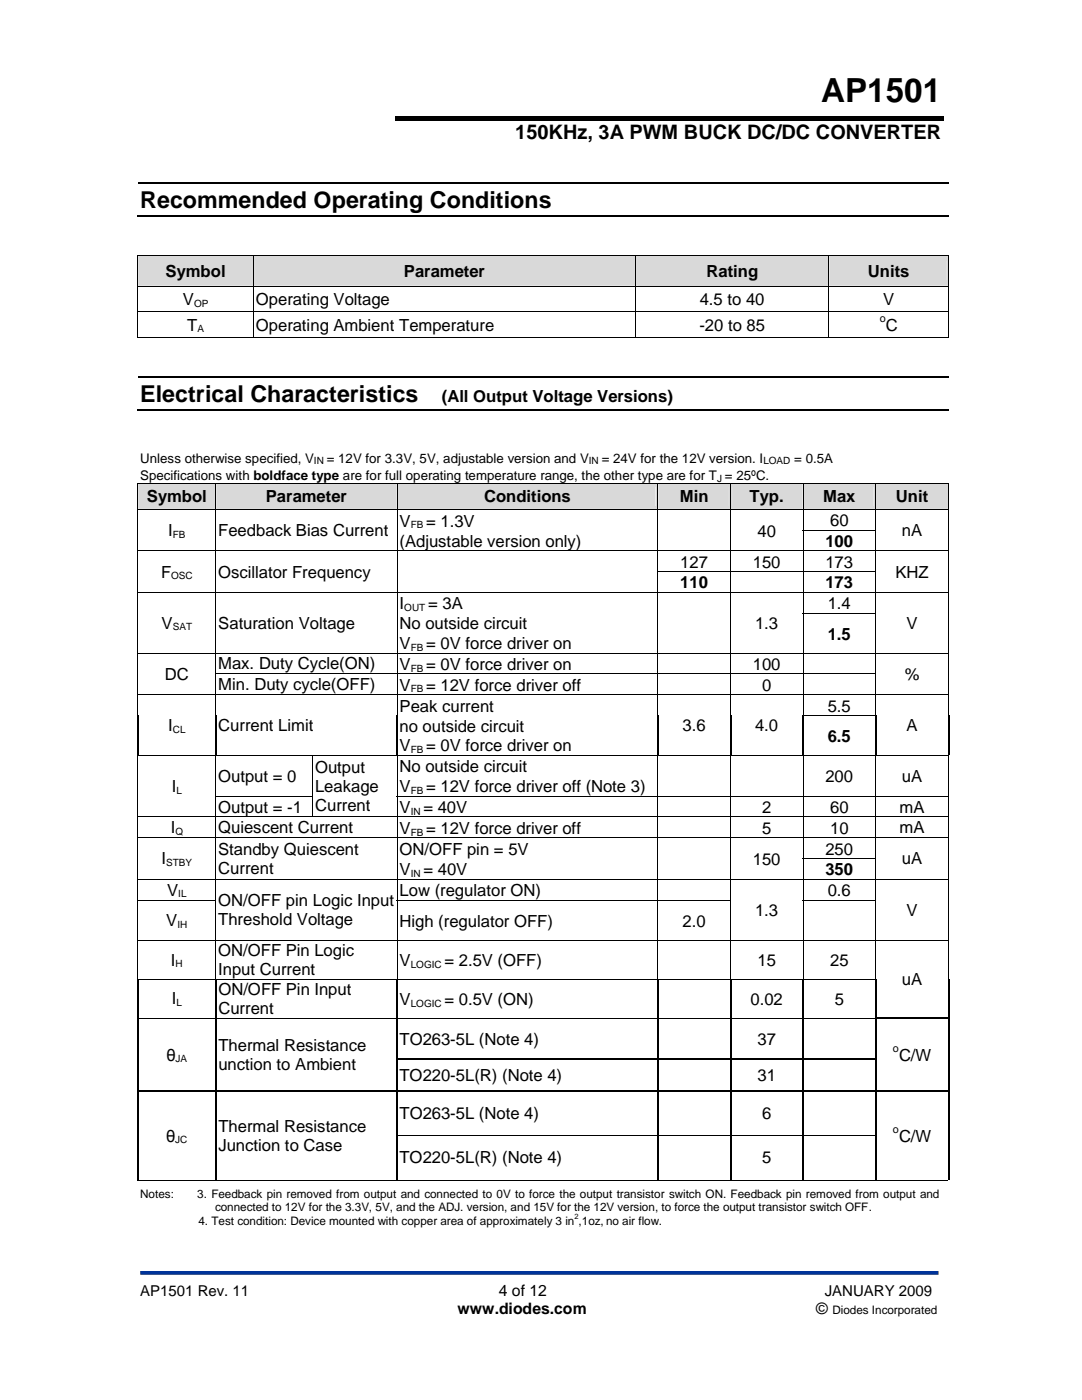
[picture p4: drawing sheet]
<svg xmlns="http://www.w3.org/2000/svg" width="216mm" height="279mm" viewBox="0 0 216 279" stroke-linecap="round" stroke-linejoin="round" font-family="sans-serif">
<defs><g id="words">
<text font-size="6.6" x="163.8" y="20.4">AP1501</text>
<g font-size="4.6">
<text x="28" y="41.5">Recommended Operating Conditions</text>
<text x="28" y="80.2">Electrical Characteristics</text>
</g>
<text font-size="4" x="102.8" y="27.8">150KHz, 3A PWM BUCK DC/DC CONVERTER</text>
<g font-size="3.3">
<text x="33" y="55.2">Symbol</text>
<text x="80.6" y="55.2">Parameter</text>
<text x="140.9" y="55.3">Rating</text>
<text x="173.2" y="55.2">Units</text>
<text x="36.5" y="60.8">V</text>
<text x="37.4" y="66">T</text>
<text x="51.1" y="60.8">Operating Voltage</text>
<text x="51.1" y="66">Operating Ambient Temperature</text>
<text x="139.6" y="66">-20 to 85</text>
<text x="139.6" y="60.8">4.5 to 40</text>
<text x="176.2" y="60.8">V</text>
<text x="176.7" y="66">C</text>
<text x="88.2" y="80.2">(All Output Voltage Versions)</text>
<text x="29.3" y="100.2">Symbol</text>
<text x="53" y="100.2">Parameter</text>
<text x="96.6" y="100.2">Conditions</text>
<text x="135.7" y="100.2">Min</text>
<text x="149.6" y="100.2">Typ.</text>
<text x="164.3" y="100.2">Max</text>
<text x="178.8" y="100.2">Unit</text>
<text x="33.6" y="107">I</text>
<text x="43.6" y="107">Feedback Bias Current</text>
<text x="79.7" y="105.1">V</text>
<text x="85" y="105.1">= 1.3V</text>
<text x="151.2" y="107.1">40</text>
<text x="165.7" y="105">60</text>
<text x="180" y="107">nA</text>
<text x="79.7" y="109.1">(Adjustable version only)</text>
<text x="135.7" y="113.3">127</text>
<text x="150.2" y="113.3">150</text>
<text x="164.7" y="113.3">173</text>
<text x="164.7" y="109.1">100</text>
<text x="32.1" y="115.3">F</text>
<text x="43.6" y="115.3">Oscillator Frequency</text>
<text x="135.7" y="117.4">110</text>
<text x="164.7" y="117.4">173</text>
<text x="178.7" y="115.3">KHZ</text>
<text x="32.2" y="125.5">V</text>
<text x="43.6" y="125.5">Saturation Voltage</text>
<text x="79.7" y="121.6">I</text>
<text x="79.7" y="125.6">No outside circuit</text>
<text x="85.4" y="121.6">= 3A</text>
<text x="150.7" y="125.6">1.3</text>
<text x="165.2" y="121.6">1.4</text>
<text x="180.9" y="125.5">V</text>
<text x="79.7" y="129.6">V</text>
<text x="85" y="129.6">= 0V force driver on</text>
<text x="165.2" y="127.6">1.5</text>
<text x="32.9" y="135.7">DC</text>
<text x="43.6" y="137.8">Min. Duty cycle(OFF)</text>
<text x="43.6" y="133.6">Max. Duty Cycle(ON)</text>
<text x="79.7" y="137.8">V</text>
<text x="79.7" y="133.7">V</text>
<text x="85" y="133.7">= 0V force driver on</text>
<text x="85" y="137.8">= 12V force driver off</text>
<text x="150.2" y="133.7">100</text>
<text x="152.1" y="137.8">0</text>
<text x="180.5" y="135.7">%</text>
<text x="79.7" y="142">Peak current</text>
<text x="165.2" y="142">5.5</text>
<text x="33.6" y="145.9">I</text>
<text x="43.6" y="145.9">Current Limit</text>
<text x="79.7" y="146">no outside circuit</text>
<text x="79.7" y="150">V</text>
<text x="85" y="150">= 0V force driver on</text>
<text x="136.2" y="146">3.6</text>
<text x="150.7" y="146">4.0</text>
<text x="165.2" y="148">6.5</text>
<text x="180.9" y="145.9">A</text>
<text x="62.9" y="154.3">Output</text>
<text x="79.7" y="154.1">No outside circuit</text>
<text x="34.3" y="158.1">I</text>
<text x="43.6" y="156">Output = 0</text>
<text x="62.9" y="158.1">Leakage</text>
<text x="62.9" y="161.9">Current</text>
<text x="79.7" y="158.1">V</text>
<text x="85" y="158.1">= 12V force driver off (Note 3)</text>
<text x="164.7" y="156.1">200</text>
<text x="180" y="156">uA</text>
<text x="34.1" y="166.3">I</text>
<text x="43.6" y="162.2">Output = -1</text>
<text x="43.6" y="166.3">Quiescent Current</text>
<text x="79.7" y="166.4">V</text>
<text x="79.7" y="162.2">V</text>
<text x="84.5" y="162.2">= 40V</text>
<text x="85" y="166.4">= 12V force driver off</text>
<text x="152.1" y="166.4">5</text>
<text x="152.1" y="162.2">2</text>
<text x="165.6" y="166.4">10</text>
<text x="165.7" y="162.2">60</text>
<text x="179.5" y="166.3">mA</text>
<text x="179.5" y="162.2">mA</text>
<text x="32.2" y="172.5">I</text>
<text x="43.6" y="170.6">Standby Quiescent</text>
<text x="79.7" y="170.6">ON/OFF pin = 5V</text>
<text x="150.2" y="172.6">150</text>
<text x="164.7" y="170.5">250</text>
<text x="180" y="172.5">uA</text>
<text x="33.3" y="178.8">V</text>
<text x="43.6" y="174.4">Current</text>
<text x="79.7" y="174.6">V</text>
<text x="79.7" y="178.9">Low (regulator ON)</text>
<text x="84.5" y="174.6">= 40V</text>
<text x="164.7" y="174.7">350</text>
<text x="165.2" y="178.9">0.6</text>
<text x="33.2" y="184.8">V</text>
<text x="43.6" y="180.8">ON/OFF pin Logic Input</text>
<text x="43.6" y="184.6">Threshold Voltage</text>
<text x="79.7" y="184.9">High (regulator OFF)</text>
<text x="136.2" y="184.9">2.0</text>
<text x="150.7" y="182.8">1.3</text>
<text x="180.9" y="182.7">V</text>
<text x="43.6" y="190.8">ON/OFF Pin Logic</text>
<text x="34.1" y="192.7">I</text>
<text x="43.6" y="194.6">Input Current</text>
<text x="79.7" y="192.8">V</text>
<text x="88.7" y="192.8">= 2.5V (OFF)</text>
<text x="151.1" y="192.8">15</text>
<text x="165.6" y="192.8">25</text>
<text x="180" y="196.6">uA</text>
<text x="34.3" y="200.5">I</text>
<text x="43.6" y="198.6">ON/OFF Pin Input</text>
<text x="43.6" y="202.4">Current</text>
<text x="79.7" y="200.6">V</text>
<text x="88.7" y="200.6">= 0.5V (ON)</text>
<text x="149.8" y="200.6">0.02</text>
<text x="166.6" y="200.6">5</text>
<text x="43.6" y="209.8">Thermal Resistance</text>
<text x="79.7" y="208.5">TO263-5L (Note 4)</text>
<text x="151.2" y="208.5">37</text>
<text x="33.2" y="211.7">θ</text>
<text x="43.6" y="213.6">unction to Ambient</text>
<text x="79.7" y="215.7">TO220-5L(R) (Note 4)</text>
<text x="151.1" y="215.7">31</text>
<text x="179.4" y="211.7">C/W</text>
<text x="33.1" y="227.8">θ</text>
<text x="43.6" y="225.9">Thermal Resistance</text>
<text x="79.7" y="223.3">TO263-5L (Note 4)</text>
<text x="152.1" y="223.3">6</text>
<text x="179.4" y="227.8">C/W</text>
<text x="43.6" y="229.7">Junction to Case</text>
<text x="79.7" y="232.2">TO220-5L(R) (Note 4)</text>
<text x="152.1" y="232.2">5</text>
</g>
<g font-size="3.1">
<text x="91.3" y="262.3">www.diodes.com</text>
<text x="99.5" y="258.7">4 of 12</text>
<text x="162.9" y="262.3">©</text>
</g>
<g font-size="3">
<text x="28" y="258.7">AP1501 Rev. 11</text>
<text x="164.6" y="258.7">JANUARY 2009</text>
</g>
<g font-size="2.6">
<text x="28" y="92.3">Unless otherwise specified, V</text>
<text x="28" y="95.8">Specifications with boldface type are for full operating temperature range, the other type are for T = 25ºC.</text>
<text x="65.2" y="92.3">= 12V for 3.3V, 5V, adjustable version and V</text>
<text x="120.1" y="92.3">= 24V for the 12V version. I</text>
<text x="158.5" y="92.3">= 0.5A</text>
</g>
<g font-size="2.3">
<text x="28" y="239.1">Notes:</text>
<text x="39.4" y="239.1">3. Feedback pin removed from output and connected to 0V to force the output transistor switch ON. Feedback pin removed from output and</text>
<text x="39.6" y="244.4">4. Test condition: Device mounted with copper area of approximately 3 in ,1oz, no air flow.</text>
<text x="42.9" y="241.7">connected to 12V for the 3.3V, 5V, and the ADJ. version, and 15V for the 12V version, to force the output transistor switch OFF.</text>
<text x="166.1" y="262.3">Diodes Incorporated</text>
</g>
<g font-size="2.2">
<text x="175.5" y="64.3">o</text>
<text x="178.2" y="210">o</text>
<text x="178.2" y="226.2">o</text>
</g>
<g font-size="2">
<text x="38.7" y="61.2">OP</text>
<text x="39.4" y="66.3">A</text>
<text x="62.7" y="92.7">IN</text>
<text x="117.5" y="92.7">IN</text>
<text x="152.3" y="92.7">LOAD</text>
<text x="143.1" y="96.1">J</text>
<text x="34.5" y="107.3">FB</text>
<text x="82" y="105.4">FB</text>
<text x="34.2" y="115.6">OSC</text>
<text x="34.5" y="125.8">SAT</text>
<text x="80.7" y="121.9">OUT</text>
<text x="82" y="129.9">FB</text>
<text x="82" y="134">FB</text>
<text x="82" y="138.2">FB</text>
<text x="34.5" y="146.2">CL</text>
<text x="82" y="150.3">FB</text>
<text x="35.2" y="158.4">L</text>
<text x="82" y="158.4">FB</text>
<text x="35" y="166.6">Q</text>
<text x="82" y="162.6">IN</text>
<text x="82" y="166.8">FB</text>
<text x="33.2" y="172.8">STBY</text>
<text x="35.6" y="179.1">IL</text>
<text x="82" y="174.9">IN</text>
<text x="35.4" y="185.1">IH</text>
<text x="35" y="193">H</text>
<text x="82" y="193.1">LOGIC</text>
<text x="35.2" y="200.8">L</text>
<text x="82" y="200.9">LOGIC</text>
<text x="35" y="212">JA</text>
<text x="35" y="228.2">JC</text>
</g>
<text font-size="1.5" x="114.7" y="243.2">2</text>
</g></defs>
<path d="M78.8 23.1h109.5v1h-109.5z" fill="#000"/>
<path d="M28 254h159.3" fill="none" stroke="#039" stroke-width=".75" stroke-linecap="butt"/>
<path d="M27.5 36.6h161.8" fill="none" stroke="#000" stroke-width=".32"/>
<path d="M27.3 43.1h162" fill="none" stroke="#000" stroke-width=".34"/>
<g fill="#d9d9d9">
<path d="M27.6 51h22.9v6h-22.9z"/>
<path d="M28 52.1h22.1v3.8h-22.1z"/>
<path d="M50.7 51h76.1v6h-76.1z"/>
<path d="M51.1 52.1h75.3v3.8h-75.3z"/>
<path d="M126.9 51h38.4v6h-38.4z"/>
<path d="M127.3 51h37.6v6h-37.6z"/>
<path d="M165.5 51h23.7v6h-23.7z"/>
<path d="M165.9 52.1h22.9v3.8h-22.9z"/>
</g>
<path d="M27.4 50.9h.2v.1h-.2zM189.2 50.9h.2v.1h-.2zM189.2 67.3h.2v.2h-.2z" fill="#000"/>
<g fill="none" stroke="#000" stroke-width=".2">
<path d="M27.4 50.9h162M27.4 57.1h162M27.5 51v6M27.5 57.2v4.9M50.6 51v6M50.6 57.2v4.9M126.8 51v6M126.8 57.2v4.9M165.4 51v6M165.4 57.2v4.9M189.3 51v6M189.3 57.2v4.9"/>
<path d="M27.4 62.2h162M27.4 67.4h23.1M27.5 62.3v5.2M50.6 62.3v5.2M50.7 67.4h76.1M126.8 62.3v5.2M126.9 67.4h38.4M165.4 62.3v5.2M165.5 67.4h23.7M189.3 62.3v5.2"/>
</g>
<path d="M27.5 75.3h161.8M27.3 81.8h162" fill="none" stroke="#000" stroke-width=".32"/>
<g fill="#d9d9d9">
<path d="M27.6 96.6h15.4v5h-15.4z"/>
<path d="M28 97.2h14.6v3.8h-14.6z"/>
<path d="M43.2 96.6h36v5h-36z"/>
<path d="M43.6 97.2h35.2v3.8h-35.2z"/>
<path d="M79.3 96.6h51.9v5h-51.9z"/>
<path d="M79.7 97.2h51.1v3.8h-51.1z"/>
<path d="M131.4 96.6h14.3v5h-14.3z"/>
<path d="M131.8 97.2h13.5v3.8h-13.5z"/>
<path d="M145.8 96.6h14.3v5h-14.3z"/>
<path d="M146.2 97.2h13.6v3.8h-13.6z"/>
<path d="M160.3 96.6h14.3v5h-14.3z"/>
<path d="M160.7 97.2h13.6v3.8h-13.6z"/>
<path d="M174.8 96.6h14.4v5h-14.4z"/>
<path d="M175.2 97.2h13.6v3.8h-13.6z"/>
</g>
<g fill="#000">
<path d="M27.4 96.4h.2v.2h-.2zM189.2 96.4h.2v.2h-.2zM27.4 105.7h.2v.2h-.2zM27.4 114h.2v.2h-.2zM43 105.7h.2v.2h-.2zM43 114h.2v.2h-.2zM79.2 105.7h.1v.2h-.1zM79.2 114h.1v.2h-.1zM131.2 105.7h.2v.2h-.2zM145.7 105.7h.1v.2h-.1zM189.2 105.7h.2v.2h-.2zM189.2 114h.2v.2h-.2z"/>
<path d="M27.4 122.3h.2v.2h-.2zM27.4 134.4h.2v.2h-.2zM43 122.3h.2v.2h-.2zM79.2 122.3h.1v.2h-.1zM131.2 122.3h.2v.2h-.2zM145.7 122.3h.1v.2h-.1zM189.2 122.3h.2v.2h-.2zM189.2 134.4h.2v.2h-.2zM27.4 142.7h.2v.2h-.2zM27.4 158.8h.2v.2h-.2zM43 142.7h.2v.2h-.2zM79.1 142.7h.3v.2h-.3z"/>
<path d="M131.2 142.7h.2v.2h-.2zM145.6 142.7h.3v.2h-.3zM189.2 142.7h.2v.2h-.2zM27.4 171.3h.2v.1h-.2zM43 171.3h.2v.1h-.2zM79.2 171.3h.1v.1h-.1zM131.2 171.3h.2v.1h-.2zM145.7 171.3h.1v.1h-.1zM189.2 171.3h.2v.1h-.2zM189.2 179.6h.2v.1h-.2zM27.4 183.6h.2v.1h-.2zM43 183.6h.2v.1h-.2z"/>
<path d="M79.2 183.6h.1v.1h-.1zM131.2 183.6h.2v.1h-.2zM145.7 183.6h.1v.1h-.1zM160.2 183.6h.1v.1h-.1zM174.6 183.6h.2v.1h-.2zM189.2 195.3h.2v.2h-.2zM189.2 183.6h.2v.1h-.2zM27.4 203.1h.2v.3h-.2zM27.4 211.2h.2v.3h-.2zM27.4 217.6h.2v.3h-.2zM43 203.1h.2v.3h-.2zM43 211.2h.2v.3h-.2z"/>
<path d="M43 217.6h.2v.3h-.2zM79.1 203.1h.3v.3h-.3zM79.1 211.2h.3v.3h-.3zM79.1 217.6h.3v.3h-.3zM131.2 203.1h.2v.3h-.2zM131.2 211.2h.2v.3h-.2zM131.2 217.6h.2v.3h-.2zM145.6 203.1h.3v.3h-.3zM145.6 211.2h.3v.3h-.3zM145.6 217.6h.3v.3h-.3zM160.1 203.1h.3v.3h-.3zM160.1 211.2h.3v.3h-.3z"/>
<path d="M160.1 217.6h.3v.3h-.3zM174.6 203.1h.3v.3h-.3zM174.6 211.2h.3v.3h-.3zM174.6 217.6h.3v.3h-.3zM189.2 203.1h.2v.3h-.2zM189.2 211.2h.2v.3h-.2zM189.2 217.6h.2v.3h-.2zM27.4 226.4h.2v.2h-.2zM43 226.4h.2v.2h-.2zM189.2 226.4h.2v.2h-.2z"/>
</g>
<g fill="none" stroke="#000" stroke-width=".2">
<path d="M27.4 96.5h162M27.5 96.6v5M43.1 96.6v5M79.2 96.6v5M131.3 96.6v5M145.8 96.6v5M160.3 96.6v5M174.7 96.6v5M189.3 96.6v5M27.4 101.6h162M27.4 110h162M27.4 118.2h162"/>
<path d="M27.5 101.7v4M27.5 105.9v4M27.5 110v4M27.5 114.2v4M27.5 118.3v4M43.1 101.7v4M43.1 105.9v4M43.1 110v4M43.1 114.2v4M43.1 118.3v4M79.2 101.7v4M79.2 105.9v4"/>
<path d="M79.2 110v4M79.2 114.2v4M79.2 118.3v4M131.2 114.1h43.6M131.3 101.7v4M131.3 105.9v4M131.3 110v4M131.3 114.2v4M131.3 118.3v4M145.8 101.7v4M145.8 105.9v4M145.8 110v4"/>
<path d="M145.8 114.2v4M145.8 118.3v4M160.2 105.8h14.6M160.3 101.7v4M160.3 105.9v4M160.3 110v4M160.3 114.2v4M160.3 118.3v4M174.7 101.7v4M174.7 105.9v4M174.7 110v4M174.7 114.2v4"/>
<path d="M174.7 118.3v4M189.3 101.7v4M189.3 105.9v4M189.3 110v4M189.3 114.2v4M189.3 118.3v4M27.4 130.4h162M27.4 138.6h162M27.5 122.5v7.8M27.5 130.4v4M27.5 134.6v4M27.5 138.7v4"/>
<path d="M43 134.5h131.8M43.1 122.5v7.8M43.1 130.4v4M43.1 134.6v4M43.1 138.7v4M79.2 122.5v7.8M79.2 130.4v4M79.2 134.6v4M79.2 138.7v4M131.3 122.5v7.8M131.3 130.4v4M131.3 134.6v4"/>
<path d="M131.3 138.7v4M145.8 122.5v7.8M145.8 130.4v4M145.8 134.6v4M145.8 138.7v4M160.2 122.4h14.6M160.3 122.5v7.8M160.3 130.4v4M160.3 134.6v4M160.3 138.7v4M174.7 122.5v7.8M174.7 130.4v4"/>
<path d="M174.7 134.6v4M174.7 138.7v4M189.3 122.5v7.8M189.3 130.4v4M189.3 134.6v4M189.3 138.7v4M27.4 150.8h162M27.5 150.9v7.9M27.5 159v4M43 158.9h19.5M43.1 150.9v7.9M43.1 159v4"/>
<path d="M62.4 150.9v7.9M62.4 159v4M79.2 158.9h110.2M79.2 150.9v7.9M79.2 159v4M131.3 150.9v7.9M131.3 159v4M145.8 150.9v7.9M145.8 159v4M160.1 142.8h14.8M160.3 150.9v7.9M160.3 159v4"/>
<path d="M174.7 150.9v7.9M174.7 159v4M189.3 150.9v7.9M189.3 159v4M27.4 163h162M27.4 167.2h162M27.4 175.5h162M27.4 179.6h15.8M27.5 163.1v4M27.5 167.3v4M27.5 171.4v4M27.5 175.6v4"/>
<path d="M27.5 179.7v3.9M43.1 163.1v4M43.1 167.3v4M43.1 171.4v4M43.1 175.6v4M43.1 179.7v3.9M79.2 179.6h66.6M79.2 163.1v4M79.2 167.3v4M79.2 171.4v4M79.2 175.6v4M79.2 179.7v3.9"/>
<path d="M131.3 163.1v4M131.3 167.3v4M131.3 171.4v4M131.3 175.6v4M131.3 179.7v3.9M145.8 163.1v4M145.8 167.3v4M145.8 171.4v4M145.8 175.6v4M145.8 179.7v3.9M160.2 171.3h14.6M160.2 179.6h14.6"/>
<path d="M160.3 163.1v4M160.3 167.3v4M160.3 171.4v4M160.3 175.6v4M160.3 179.7v3.9M174.7 163.1v4M174.7 167.3v4M174.7 171.4v4M174.7 175.6v4M174.7 179.7v3.9M189.3 163.1v4M189.3 167.3v4"/>
<path d="M189.3 171.4v4M189.3 175.6v4M189.3 179.7v3.9M27.4 195.4h147.5M27.4 187.6h162M27.5 183.7v3.8M27.5 187.7v7.6M43.1 183.7v3.8M43.1 187.7v7.6M79.2 183.7v3.8M79.2 187.7v7.6M131.3 183.7v3.8"/>
<path d="M131.3 187.7v7.6M145.8 183.7v3.8M145.8 187.7v7.6M160.3 183.7v3.8M160.3 187.7v7.6M174.7 183.7v3.8M174.7 187.7v7.6M189.3 183.7v3.8M189.3 187.7v7.6M27.6 203.2h15.4M43.2 203.2h35.9M79.4 203.2h51.8"/>
<path d="M131.4 203.2h14.2M145.9 203.2h14.2M160.4 203.2h14.2M27.4 235.5h161.8M79.1 226.5h95.8"/>
</g>
<g fill="none" stroke="#000" stroke-width=".23">
<path d="M27.5 142.9v7.8M43.1 142.9v7.8M79.2 142.9v7.8M131.3 142.9v7.8M145.8 142.9v7.8M189.3 142.9v7.8M27.5 195.5v7.6M43.1 195.5v7.6M79.2 195.5v7.6M131.3 195.5v7.6M145.8 195.5v7.6M189.3 195.5v7.6"/>
<path d="M27.5 203.4v7.8M27.5 211.5v6.1M27.5 217.9v8.5M43.1 203.4v7.8M43.1 211.5v6.1M43.1 217.9v8.5M79.2 203.4v7.8M79.2 211.5v6.1M79.2 217.9v8.5M131.3 203.4v7.8M131.3 211.5v6.1M131.3 217.9v8.5"/>
<path d="M145.8 203.4v7.8M145.8 211.5v6.1M145.8 217.9v8.5M174.9 203.3h14.3M189.3 203.4v7.8M189.3 211.5v6.1M189.3 217.9v8.5M27.5 226.6v8.8M43.1 226.6v8.8M79.2 226.6v8.8M131.3 226.6v8.8M145.8 226.6v8.8"/>
<path d="M189.3 226.6v9"/>
</g>
<g fill="none" stroke="#000" stroke-width=".25">
<path d="M160.3 142.9v7.8M174.7 142.9v7.8M160.3 195.5v7.6M174.7 195.5v7.6M27.6 217.7h15.4M43.2 217.7h35.9M79.4 211.3h51.8M79.4 217.7h51.8M131.4 211.3h14.2M131.4 217.7h14.2M145.9 211.3h14.2M145.9 217.7h14.2"/>
<path d="M160.3 203.4v7.8M160.3 211.5v6.1M160.3 217.9v8.5M160.4 211.3h14.2M160.4 217.7h14.2M174.7 203.4v7.8M174.7 211.5v6.1M174.7 217.9v8.5M174.9 217.7h14.3M160.3 226.6v8.8M174.7 226.6v8.8"/>
</g>
<use href="#words"/>
</svg>
